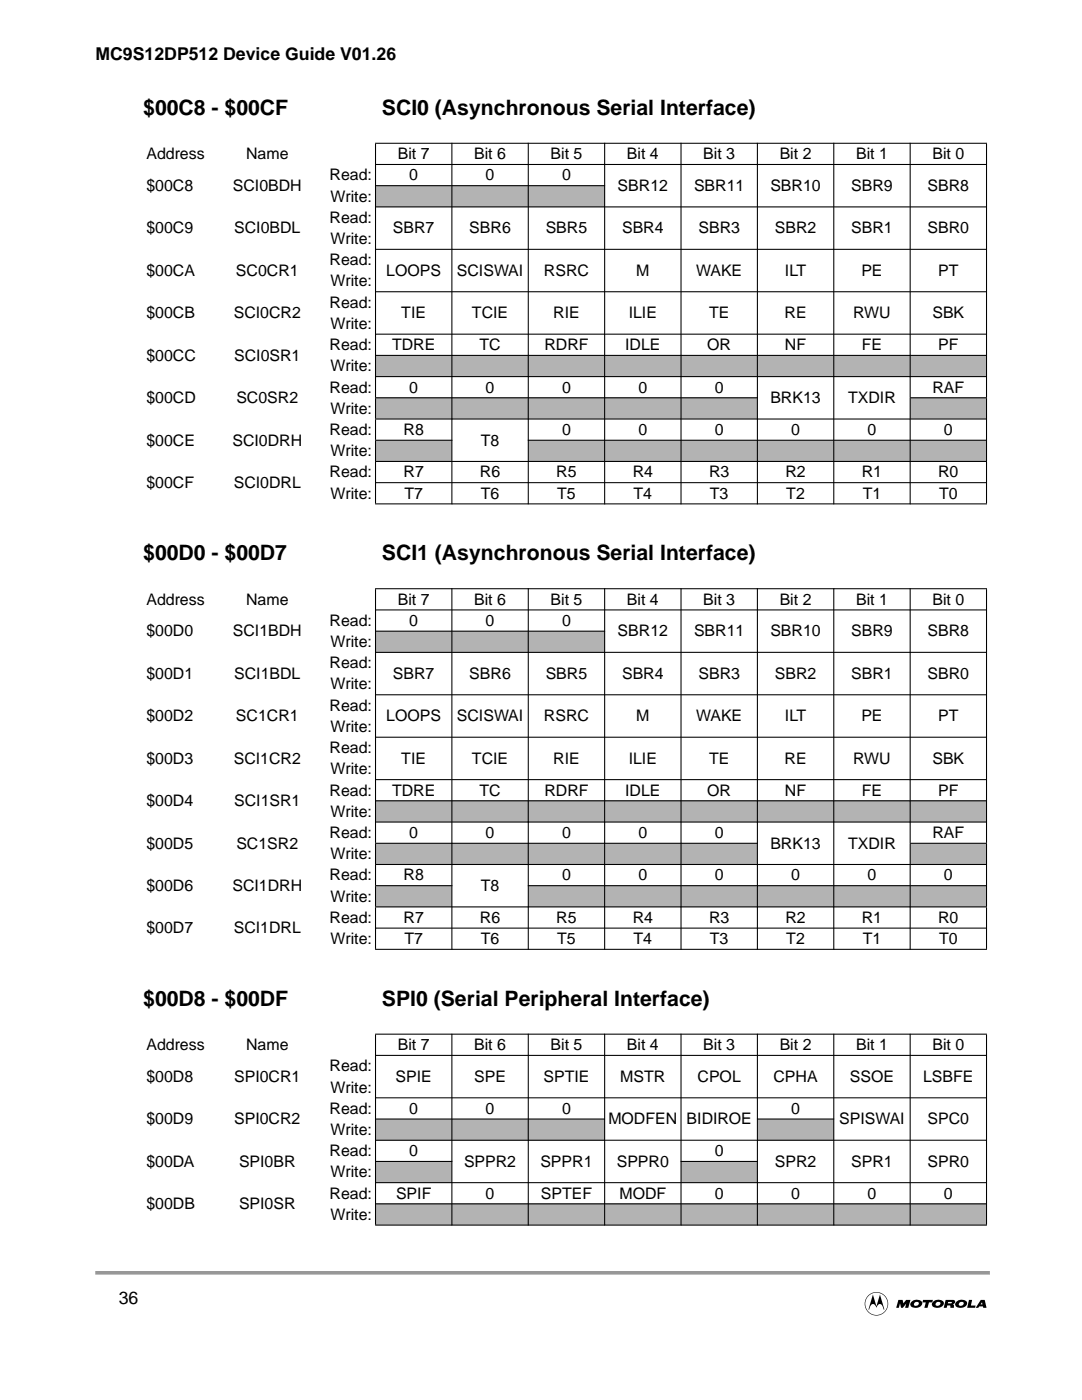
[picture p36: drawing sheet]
<svg xmlns="http://www.w3.org/2000/svg" width="216mm" height="279mm" viewBox="0 0 216 279" stroke-linecap="round" stroke-linejoin="round" font-family="sans-serif">
<defs><g id="words">
<g font-size="4.2">
<text x="28.6" y="22.9">$00C8 - $00CF</text>
<text x="76.2" y="22.9">SCI0 (Asynchronous Serial Interface)</text>
<text x="28.6" y="111.8">$00D0 - $00D7</text>
<text x="76.2" y="111.8">SCI1 (Asynchronous Serial Interface)</text>
<text x="28.6" y="200.7">$00D8 - $00DF</text>
<text x="76.2" y="200.7">SPI0 (Serial Peripheral Interface)</text>
</g>
<g font-size="3.5">
<text x="19" y="11.9">MC9S12DP512 Device Guide V01.26</text>
<text x="23.7" y="260.2">36</text>
</g>
<g font-size="3.2">
<text x="29.2" y="31.8">Address</text>
<text x="49.1" y="31.8">Name</text>
<text x="79.4" y="31.8">Bit 7</text>
<text x="94.6" y="31.8">Bit 6</text>
<text x="109.9" y="31.8">Bit 5</text>
<text x="125.1" y="31.8">Bit 4</text>
<text x="140.3" y="31.8">Bit 3</text>
<text x="155.6" y="31.8">Bit 2</text>
<text x="170.8" y="31.8">Bit 1</text>
<text x="186.1" y="31.8">Bit 0</text>
<text x="29.2" y="38.1">$00C8</text>
<text x="46.5" y="38.1">SCI0BDH</text>
<text x="65.8" y="36">Read:</text>
<text x="65.9" y="40.2">Write:</text>
<text x="81.7" y="36">0</text>
<text x="96.9" y="36">0</text>
<text x="112.1" y="36">0</text>
<text x="123.2" y="38.1">SBR12</text>
<text x="138.5" y="38.1">SBR11</text>
<text x="153.7" y="38.1">SBR10</text>
<text x="169.8" y="38.1">SBR9</text>
<text x="185.1" y="38.1">SBR8</text>
<text x="29.2" y="46.6">$00C9</text>
<text x="46.7" y="46.6">SCI0BDL</text>
<text x="65.8" y="44.5">Read:</text>
<text x="78.4" y="46.6">SBR7</text>
<text x="93.6" y="46.6">SBR6</text>
<text x="108.9" y="46.6">SBR5</text>
<text x="124.1" y="46.6">SBR4</text>
<text x="139.4" y="46.6">SBR3</text>
<text x="154.6" y="46.6">SBR2</text>
<text x="169.8" y="46.6">SBR1</text>
<text x="185.1" y="46.6">SBR0</text>
<text x="65.8" y="52.9">Read:</text>
<text x="65.9" y="48.7">Write:</text>
<text x="29.2" y="55.1">$00CA</text>
<text x="47.1" y="55.1">SC0CR1</text>
<text x="65.9" y="57.2">Write:</text>
<text x="77.1" y="55.1">LOOPS</text>
<text x="91.2" y="55.1">SCISWAI</text>
<text x="108.5" y="55.1">RSRC</text>
<text x="126.9" y="55.1">M</text>
<text x="138.9" y="55.1">WAKE</text>
<text x="156.6" y="55.1">ILT</text>
<text x="171.9" y="55.1">PE</text>
<text x="187.2" y="55.1">PT</text>
<text x="29.2" y="63.5">$00CB</text>
<text x="46.6" y="63.5">SCI0CR2</text>
<text x="65.8" y="61.4">Read:</text>
<text x="65.9" y="65.6">Write:</text>
<text x="80.1" y="63.5">TIE</text>
<text x="94.2" y="63.5">TCIE</text>
<text x="110.4" y="63.5">RIE</text>
<text x="125.4" y="63.5">ILIE</text>
<text x="141.5" y="63.5">TE</text>
<text x="156.5" y="63.5">RE</text>
<text x="170.2" y="63.5">RWU</text>
<text x="186.1" y="63.5">SBK</text>
<text x="29.2" y="72">$00CC</text>
<text x="46.7" y="72">SCI0SR1</text>
<text x="65.8" y="69.9">Read:</text>
<text x="78.2" y="69.9">TDRE</text>
<text x="95.7" y="69.9">TC</text>
<text x="108.6" y="69.9">RDRF</text>
<text x="124.7" y="69.9">IDLE</text>
<text x="141.1" y="69.9">OR</text>
<text x="156.6" y="69.9">NF</text>
<text x="172" y="69.9">FE</text>
<text x="187.2" y="69.9">PF</text>
<text x="65.9" y="74.1">Write:</text>
<text x="29.2" y="80.5">$00CD</text>
<text x="47.2" y="80.5">SC0SR2</text>
<text x="65.8" y="78.3">Read:</text>
<text x="65.9" y="82.6">Write:</text>
<text x="81.7" y="78.3">0</text>
<text x="96.9" y="78.3">0</text>
<text x="112.1" y="78.3">0</text>
<text x="127.4" y="78.3">0</text>
<text x="142.6" y="78.3">0</text>
<text x="153.7" y="80.5">BRK13</text>
<text x="169.2" y="80.5">TXDIR</text>
<text x="186.1" y="78.3">RAF</text>
<text x="29.2" y="88.9">$00CE</text>
<text x="46.4" y="88.9">SCI0DRH</text>
<text x="65.8" y="86.8">Read:</text>
<text x="80.5" y="86.8">R8</text>
<text x="95.9" y="88.9">T8</text>
<text x="112.1" y="86.8">0</text>
<text x="127.4" y="86.8">0</text>
<text x="142.6" y="86.8">0</text>
<text x="157.9" y="86.8">0</text>
<text x="173.1" y="86.8">0</text>
<text x="188.3" y="86.8">0</text>
<text x="65.8" y="95.3">Read:</text>
<text x="65.9" y="91">Write:</text>
<text x="80.5" y="95.3">R7</text>
<text x="95.8" y="95.3">R6</text>
<text x="111" y="95.3">R5</text>
<text x="126.2" y="95.3">R4</text>
<text x="141.5" y="95.3">R3</text>
<text x="156.7" y="95.3">R2</text>
<text x="172" y="95.3">R1</text>
<text x="187.2" y="95.3">R0</text>
<text x="29.2" y="97.4">$00CF</text>
<text x="46.6" y="97.4">SCI0DRL</text>
<text x="65.9" y="99.5">Write:</text>
<text x="80.7" y="99.5">T7</text>
<text x="95.9" y="99.5">T6</text>
<text x="111.2" y="99.5">T5</text>
<text x="126.4" y="99.5">T4</text>
<text x="141.7" y="99.5">T3</text>
<text x="156.9" y="99.5">T2</text>
<text x="172.1" y="99.5">T1</text>
<text x="187.4" y="99.5">T0</text>
<text x="29.2" y="120.7">Address</text>
<text x="49.1" y="120.7">Name</text>
<text x="65.8" y="124.9">Read:</text>
<text x="79.4" y="120.7">Bit 7</text>
<text x="81.7" y="124.9">0</text>
<text x="94.6" y="120.7">Bit 6</text>
<text x="96.9" y="124.9">0</text>
<text x="109.9" y="120.7">Bit 5</text>
<text x="112.1" y="124.9">0</text>
<text x="125.1" y="120.7">Bit 4</text>
<text x="140.3" y="120.7">Bit 3</text>
<text x="155.6" y="120.7">Bit 2</text>
<text x="170.8" y="120.7">Bit 1</text>
<text x="186.1" y="120.7">Bit 0</text>
<text x="29.2" y="127">$00D0</text>
<text x="46.5" y="127">SCI1BDH</text>
<text x="65.9" y="129.1">Write:</text>
<text x="123.2" y="127">SBR12</text>
<text x="138.5" y="127">SBR11</text>
<text x="153.7" y="127">SBR10</text>
<text x="169.8" y="127">SBR9</text>
<text x="185.1" y="127">SBR8</text>
<text x="29.2" y="135.5">$00D1</text>
<text x="46.7" y="135.5">SCI1BDL</text>
<text x="65.8" y="133.4">Read:</text>
<text x="65.9" y="137.6">Write:</text>
<text x="78.4" y="135.5">SBR7</text>
<text x="93.6" y="135.5">SBR6</text>
<text x="108.9" y="135.5">SBR5</text>
<text x="124.1" y="135.5">SBR4</text>
<text x="139.4" y="135.5">SBR3</text>
<text x="154.6" y="135.5">SBR2</text>
<text x="169.8" y="135.5">SBR1</text>
<text x="185.1" y="135.5">SBR0</text>
<text x="29.2" y="144">$00D2</text>
<text x="47.1" y="144">SC1CR1</text>
<text x="65.8" y="141.8">Read:</text>
<text x="77.1" y="144">LOOPS</text>
<text x="91.2" y="144">SCISWAI</text>
<text x="108.5" y="144">RSRC</text>
<text x="126.9" y="144">M</text>
<text x="138.9" y="144">WAKE</text>
<text x="156.6" y="144">ILT</text>
<text x="171.9" y="144">PE</text>
<text x="187.2" y="144">PT</text>
<text x="65.9" y="146.1">Write:</text>
<text x="29.2" y="152.4">$00D3</text>
<text x="46.6" y="152.4">SCI1CR2</text>
<text x="65.8" y="150.3">Read:</text>
<text x="65.9" y="154.5">Write:</text>
<text x="80.1" y="152.4">TIE</text>
<text x="94.2" y="152.4">TCIE</text>
<text x="110.4" y="152.4">RIE</text>
<text x="125.4" y="152.4">ILIE</text>
<text x="141.5" y="152.4">TE</text>
<text x="156.5" y="152.4">RE</text>
<text x="170.2" y="152.4">RWU</text>
<text x="186.1" y="152.4">SBK</text>
<text x="29.2" y="160.9">$00D4</text>
<text x="46.7" y="160.9">SCI1SR1</text>
<text x="65.8" y="158.8">Read:</text>
<text x="78.2" y="158.8">TDRE</text>
<text x="95.7" y="158.8">TC</text>
<text x="108.6" y="158.8">RDRF</text>
<text x="124.7" y="158.8">IDLE</text>
<text x="141.1" y="158.8">OR</text>
<text x="156.6" y="158.8">NF</text>
<text x="172" y="158.8">FE</text>
<text x="187.2" y="158.8">PF</text>
<text x="65.8" y="167.2">Read:</text>
<text x="65.9" y="163">Write:</text>
<text x="81.7" y="167.2">0</text>
<text x="96.9" y="167.2">0</text>
<text x="112.1" y="167.2">0</text>
<text x="127.4" y="167.2">0</text>
<text x="142.6" y="167.2">0</text>
<text x="186.1" y="167.2">RAF</text>
<text x="29.2" y="169.4">$00D5</text>
<text x="47.2" y="169.4">SC1SR2</text>
<text x="65.9" y="171.5">Write:</text>
<text x="153.7" y="169.4">BRK13</text>
<text x="169.2" y="169.4">TXDIR</text>
<text x="29.2" y="177.8">$00D6</text>
<text x="46.4" y="177.8">SCI1DRH</text>
<text x="65.8" y="175.7">Read:</text>
<text x="65.9" y="179.9">Write:</text>
<text x="80.5" y="175.7">R8</text>
<text x="95.9" y="177.8">T8</text>
<text x="112.1" y="175.7">0</text>
<text x="127.4" y="175.7">0</text>
<text x="142.6" y="175.7">0</text>
<text x="157.9" y="175.7">0</text>
<text x="173.1" y="175.7">0</text>
<text x="188.3" y="175.7">0</text>
<text x="65.8" y="184.2">Read:</text>
<text x="80.5" y="184.2">R7</text>
<text x="95.8" y="184.2">R6</text>
<text x="111" y="184.2">R5</text>
<text x="126.2" y="184.2">R4</text>
<text x="141.5" y="184.2">R3</text>
<text x="156.7" y="184.2">R2</text>
<text x="172" y="184.2">R1</text>
<text x="187.2" y="184.2">R0</text>
<text x="29.2" y="186.3">$00D7</text>
<text x="46.6" y="186.3">SCI1DRL</text>
<text x="65.9" y="188.4">Write:</text>
<text x="80.7" y="188.4">T7</text>
<text x="95.9" y="188.4">T6</text>
<text x="111.2" y="188.4">T5</text>
<text x="126.4" y="188.4">T4</text>
<text x="141.7" y="188.4">T3</text>
<text x="156.9" y="188.4">T2</text>
<text x="172.1" y="188.4">T1</text>
<text x="187.4" y="188.4">T0</text>
<text x="29.2" y="209.6">Address</text>
<text x="49.1" y="209.6">Name</text>
<text x="79.4" y="209.6">Bit 7</text>
<text x="94.6" y="209.6">Bit 6</text>
<text x="109.9" y="209.6">Bit 5</text>
<text x="125.1" y="209.6">Bit 4</text>
<text x="140.3" y="209.6">Bit 3</text>
<text x="155.6" y="209.6">Bit 2</text>
<text x="170.8" y="209.6">Bit 1</text>
<text x="186.1" y="209.6">Bit 0</text>
<text x="29.2" y="215.9">$00D8</text>
<text x="46.7" y="215.9">SPI0CR1</text>
<text x="65.8" y="213.8">Read:</text>
<text x="78.9" y="215.9">SPIE</text>
<text x="94.6" y="215.9">SPE</text>
<text x="108.4" y="215.9">SPTIE</text>
<text x="123.8" y="215.9">MSTR</text>
<text x="139.2" y="215.9">CPOL</text>
<text x="154.3" y="215.9">CPHA</text>
<text x="169.6" y="215.9">SSOE</text>
<text x="184.2" y="215.9">LSBFE</text>
<text x="65.9" y="218">Write:</text>
<text x="29.2" y="224.4">$00D9</text>
<text x="46.7" y="224.4">SPI0CR2</text>
<text x="65.8" y="222.3">Read:</text>
<text x="65.9" y="226.5">Write:</text>
<text x="81.7" y="222.3">0</text>
<text x="96.9" y="222.3">0</text>
<text x="112.1" y="222.3">0</text>
<text x="121.4" y="224.4">MODFEN BIDIROE</text>
<text x="157.9" y="222.3">0</text>
<text x="167.5" y="224.4">SPISWAI</text>
<text x="185.1" y="224.4">SPC0</text>
<text x="29.2" y="232.9">$00DA</text>
<text x="47.7" y="232.9">SPI0BR</text>
<text x="65.8" y="230.7">Read:</text>
<text x="81.7" y="230.7">0</text>
<text x="92.6" y="232.9">SPPR2</text>
<text x="107.8" y="232.9">SPPR1</text>
<text x="123.1" y="232.9">SPPR0</text>
<text x="142.6" y="230.7">0</text>
<text x="154.6" y="232.9">SPR2</text>
<text x="169.8" y="232.9">SPR1</text>
<text x="185.1" y="232.9">SPR0</text>
<text x="65.8" y="239.2">Read:</text>
<text x="65.9" y="235">Write:</text>
<text x="79" y="239.2">SPIF</text>
<text x="96.9" y="239.2">0</text>
<text x="107.9" y="239.2">SPTEF</text>
<text x="123.6" y="239.2">MODF</text>
<text x="142.6" y="239.2">0</text>
<text x="157.9" y="239.2">0</text>
<text x="173.1" y="239.2">0</text>
<text x="188.3" y="239.2">0</text>
<text x="29.2" y="241.3">$00DB</text>
<text x="47.7" y="241.3">SPI0SR</text>
<text x="65.9" y="243.4">Write:</text>
</g>
</g></defs>
<path d="M19.4 254h177.8" fill="none" stroke="#999" stroke-width=".72"/>
<path d="M172.3 257.8h24.9v4.8h-24.9z" fill="#fff"/>
<path d="M184.2 259.4h1.9l-.1 .5h-.6l-.3 1.1h-.7l.3-1-.6-.1zM188.7 259.4h.7l.1 .4h-.3l-.1 .3h.7l.1-.1v-.2h-.4l-.1-.4h.8a.44 .44 0 0 1 .4 .5 .44 .44 0 0 1-.4 .4l.2 .2v.5h-.7l-.2-.5h-.5l-.1 .5h-.6zM174.2 258.4l.7 2.3 .7-2.3 .9 3h-.2l-.2-.8a.64 .64 0 0 0-.8-.3 .64 .64 0 0 0-.4 .7 .64 .64 0 0 0-.5-.7 .64 .64 0 0 0-.7 .3l-.3 .8h-.1zM173.4 258.4a2.34 2.34 0 0 1 3.7 1 2.34 2.34 0 0 1-2.2 3.1v-.1a2.23 2.23 0 0 0 2-3.1 2.23 2.23 0 0 0-3.7-.5 2.23 2.23 0 0 0 1.1 3.6h.6v.1a2.34 2.34 0 0 1-2.2-1.5 2.34 2.34 0 0 1 .7-2.6zM179.3 259.4h.8l.2 .7 .5-.7h.9l-.5 1.6h-.6l.2-.8-.7 .8h-.3l-.2-.9-.3 .9h-.5zM182 259.7a1.26 1.26 0 0 1 2 .4l-.1 .4-.4 .3-.3-.3 .1-.3a.46 .46 0 0 0-.6-.3 .46 .46 0 0 0-.2 .7l.7-.1 .3 .3a1.42 1.42 0 0 1-1.9-.3l.2-.6zM186.3 259.7a1.26 1.26 0 0 1 2 .4l-.1 .4-.4 .3-.3-.3 .2-.3a.46 .46 0 0 0-.7-.3 .46 .46 0 0 0-.2 .7l.7-.1 .3 .3a1.42 1.42 0 0 1-1.8-.3l.1-.6zM190.9 259.7a1.26 1.26 0 0 1 2.1 .4l-.2 .4-.3 .3-.4-.3 .2-.3a.46 .46 0 0 0-.7-.3 .46 .46 0 0 0-.1 .7l.6-.1 .4 .3a1.42 1.42 0 0 1-1.9-.3l.1-.6zM193.3 259.4h.7l-.3 1.1h1l-.1 .5h-1.6zM195.7 259.4h.8l.3 1.6h-.6l-.1-.3h-.1l-.1-.8-.2 .4h.2l.1 .4h-.6l-.2 .3h-.5z" fill="#000"/>
<g fill="#b3b3b3">
<path d="M74.9 37.1h45.7v4.2h-45.7z"/>
<path d="M74.9 70.9h121.9v4.3h-121.9z"/>
<path d="M74.9 79.4h76.2v4.2h-76.2z"/>
<path d="M181.6 79.4h15.2v4.2h-15.2z"/>
<path d="M74.9 87.9h15.3v4.2h-15.3z"/>
<path d="M105.4 87.9h91.4v4.2h-91.4z"/>
<path d="M74.9 126h45.7v4.2h-45.7z"/>
<path d="M74.9 159.8h121.9v4.3h-121.9z"/>
<path d="M74.9 168.3h76.2v4.2h-76.2z"/>
<path d="M181.6 168.3h15.2v4.2h-15.2z"/>
<path d="M74.9 176.8h15.3v4.2h-15.3z"/>
<path d="M105.4 176.8h91.4v4.2h-91.4z"/>
<path d="M74.9 223.3h45.7v4.3h-45.7z"/>
<path d="M151.1 223.3h15.3v4.3h-15.3z"/>
<path d="M74.9 231.8h15.3v4.2h-15.3z"/>
<path d="M135.9 231.8h15.2v4.2h-15.2z"/>
<path d="M74.9 240.3h121.9v4.2h-121.9z"/>
</g>
<g fill="#000" stroke="#000" stroke-width=".21">
<path d="M74.8 37.1h45.9zM74.8 28.6h122.1zM74.8 32.8h122.1zM74.8 41.3h122.1zM74.8 49.8h122.1zM74.8 58.2h122.1zM74.9 28.7v50.6zM90.2 28.5v51zM105.4 28.5v46.7zM74.8 75.2h30.7zM120.6 28.5v46.7zM135.9 28.5v46.7z"/>
<path d="M151.1 28.5v46.7zM74.8 79.4h76.4zM166.4 28.5v46.7zM181.6 28.5v50.8zM105.3 75.2h76.4zM196.8 28.7v50.6zM74.8 66.7h122.1zM74.8 70.9h122.1zM181.5 75.2h15.4zM181.5 79.4h15.4zM74.9 79.5v4zM74.9 83.7v4.1z"/>
<path d="M74.9 87.9v4.1zM90.2 79.3v4.4zM74.8 87.9h15.5zM105.4 75.1v17.1zM74.8 83.6h30.7zM120.6 75.1v17.1zM135.9 75.1v17.1zM151.1 75.1v17.1zM166.4 75.1v17.1zM181.6 79.5v12.7zM196.8 79.5v12.5zM105.3 83.6h91.6z"/>
<path d="M105.3 87.9h91.6zM74.8 92.1h122.1zM74.8 96.3h122.1zM74.9 92.2v8.3zM90.2 83.5v17.1zM105.4 92v8.6zM120.6 92v8.6zM135.9 92v8.6zM151.1 92v8.6zM166.4 92v8.6zM181.6 92v8.6zM196.8 92.2v8.3z"/>
<path d="M74.8 100.6h122.1zM74.8 117.5h122.1zM74.8 126h45.9zM74.8 121.7h122.1zM74.8 130.2h122.1zM74.8 138.7h122.1zM74.8 147.1h122.1zM74.8 155.6h122.1zM74.8 159.8h122.1zM74.9 117.6v50.6zM74.9 168.4v4zM74.9 172.6v4.1z"/>
<path d="M90.2 117.4v51zM90.2 168.2v4.4zM74.8 176.8h15.5zM105.4 117.4v46.7zM74.8 164.1h30.7zM74.8 172.5h30.7zM120.6 117.4v46.7zM135.9 117.4v46.7zM151.1 117.4v46.7zM74.8 168.3h76.4zM166.4 117.4v46.7zM181.6 117.4v50.8z"/>
<path d="M105.3 164.1h76.4zM196.8 117.6v50.6zM181.5 164.1h15.4zM181.5 168.3h15.4zM105.3 172.5h91.6zM105.3 176.8h91.6zM74.9 176.8v4.1zM74.9 181.1v8.3zM90.2 172.4v17.1zM105.4 164v17.1zM105.4 180.9v8.6zM120.6 164v17.1z"/>
<path d="M120.6 180.9v8.6zM135.9 164v17.1zM135.9 180.9v8.6zM151.1 164v17.1zM151.1 180.9v8.6zM166.4 164v17.1zM166.4 180.9v8.6zM181.6 168.4v12.7zM181.6 180.9v8.6zM196.8 168.4v12.5zM196.8 181.1v8.3zM74.8 181h122.1z"/>
<path d="M74.8 185.2h122.1zM74.8 189.5h122.1zM74.8 206.4h122.1zM74.8 210.6h122.1zM74.8 219.1h122.1zM74.8 231.8h15.5zM74.8 223.3h45.9zM135.8 231.8h15.4zM151 223.3h15.5zM74.8 227.6h122.1zM74.8 236h122.1zM74.9 206.5v37.9z"/>
<path d="M90.2 206.3v38.3zM105.4 206.3v38.3zM120.6 206.3v38.3zM135.9 206.3v38.3zM151.1 206.3v38.3zM166.4 206.3v38.3zM181.6 206.3v38.3zM196.8 206.5v37.9zM74.8 240.3h122.1zM74.8 244.5h122.1z"/>
</g>
<use href="#words"/>
</svg>
